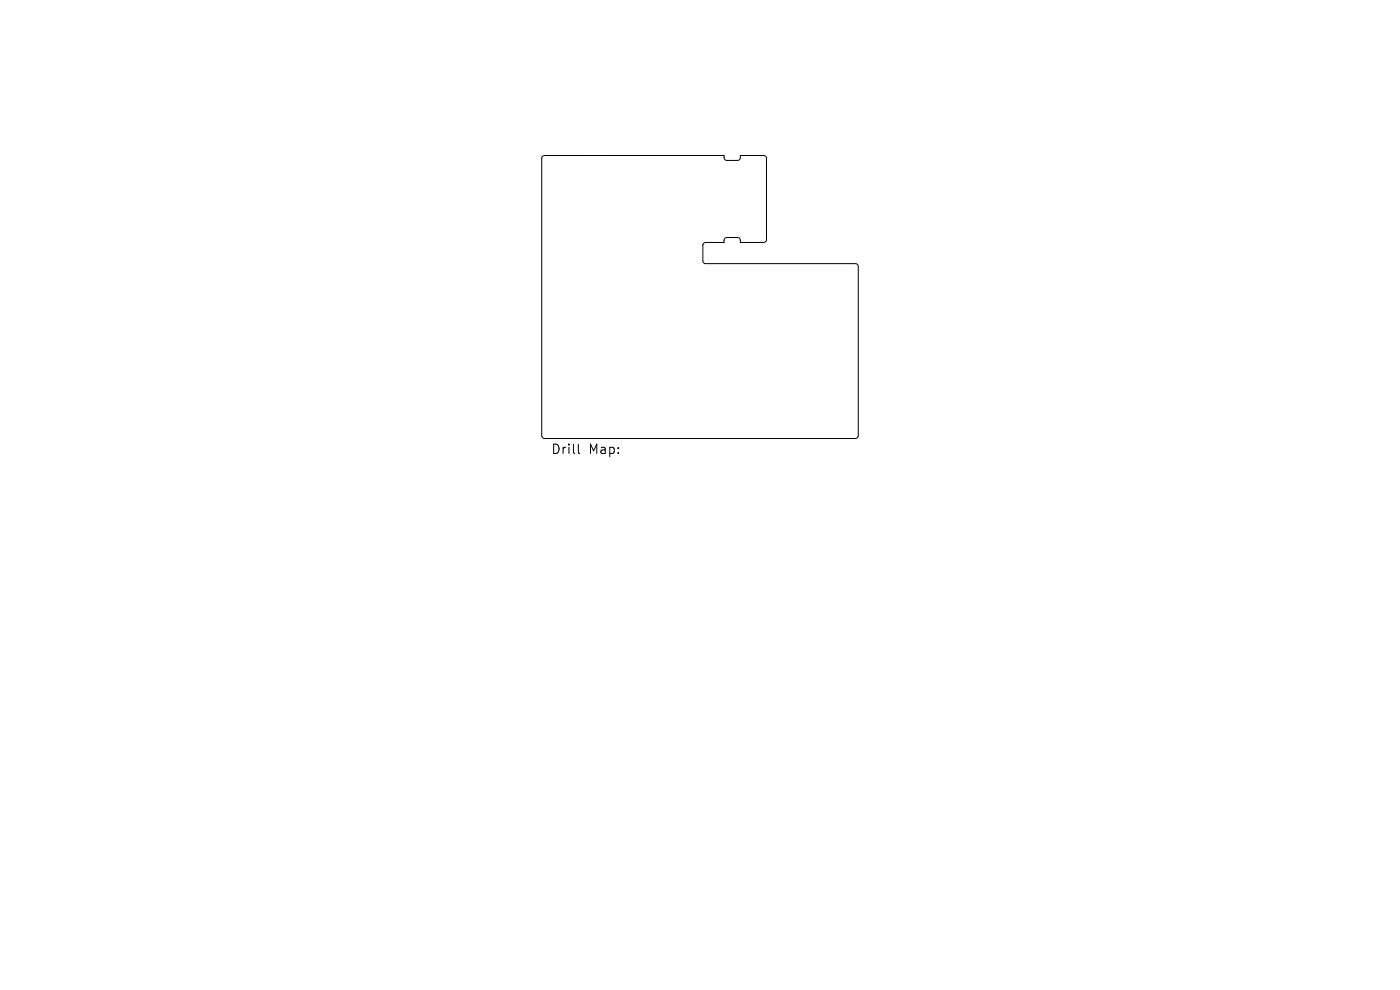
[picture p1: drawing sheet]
<svg xmlns="http://www.w3.org/2000/svg" width="297mm" height="210mm" viewBox="0 0 297 210" stroke-linecap="round" stroke-linejoin="round" font-family="sans-serif">
<defs><g id="words">
<g font-size="2.8">
<text x="116.8" y="96.6">Drill</text>
<text x="124.9" y="96.6">Map:</text>
</g>
</g></defs>
<path d="M115.1 33.2l.4-.2h38.1v.6l.4 .4h2.5l.5-.3 .1-.7h4.9l.4 .1 .2 .5-.1 17.5-.4 .3h-5l-.1-.6-.3-.4h-2.5l-.5 .3-.1 .7-4.1 .1-.4 .5v3.5l.3 .3 .3 .1h31.8l.4 .2 .2 .4v35.9l-.2 .4-.4 .2h-66l-.4-.1-.2-.5v-58.8zM122.7 94.2v1.7l.3 .3" fill="none" stroke="#000" stroke-width=".21"/>
<use href="#words"/>
</svg>
